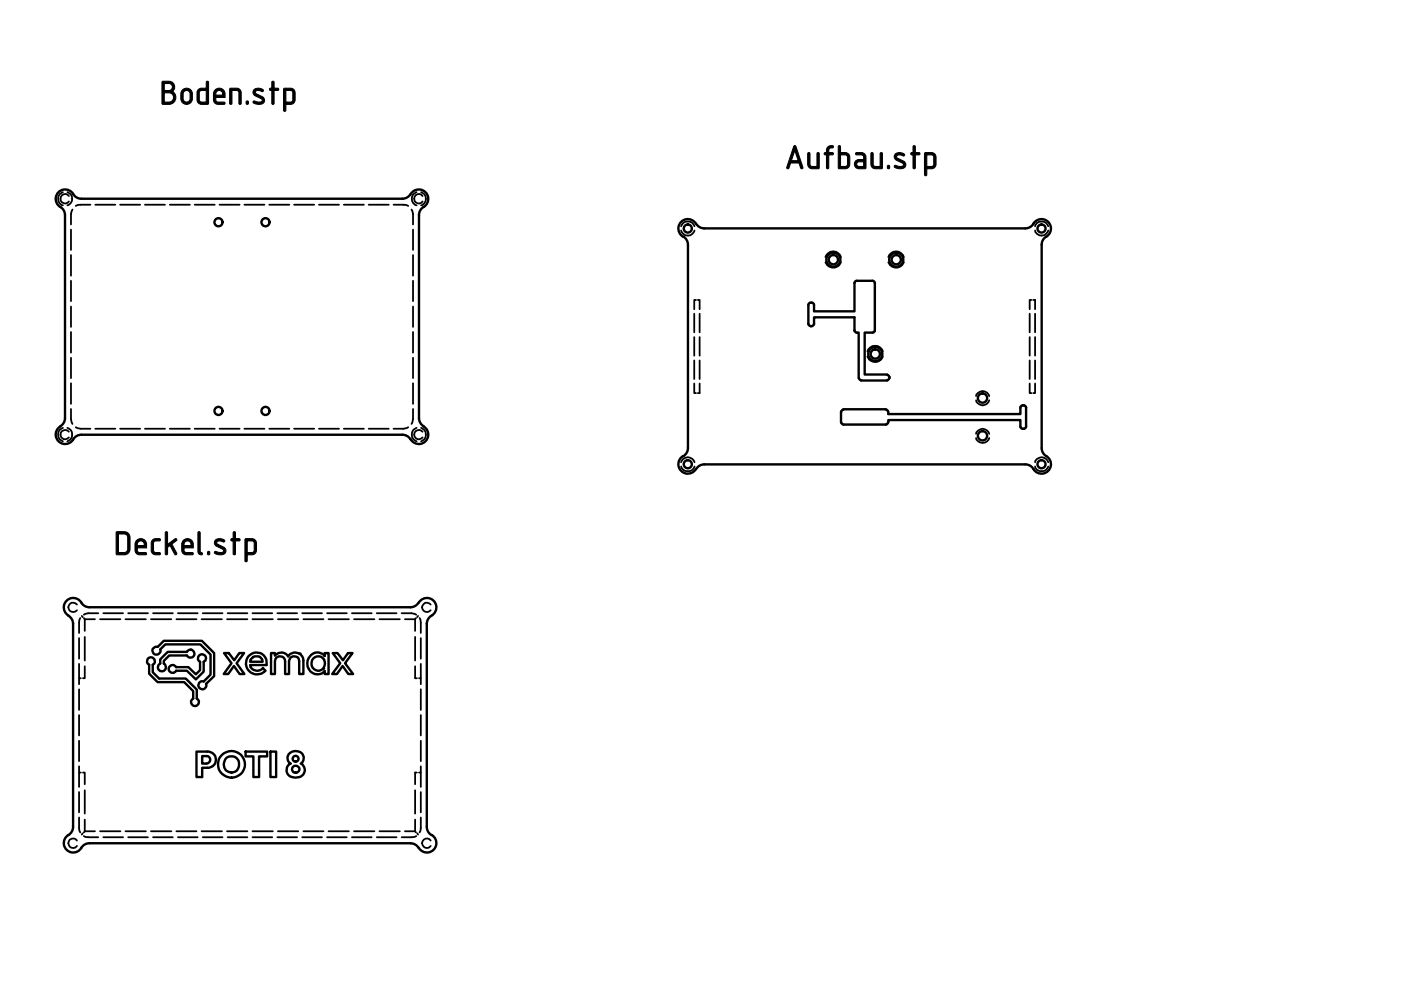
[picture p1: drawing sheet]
<svg xmlns="http://www.w3.org/2000/svg" width="297mm" height="210mm" viewBox="0 0 297 210" stroke-linecap="round" stroke-linejoin="round" font-family="sans-serif">
<defs><g id="words">
<g font-size="7.6">
<text x="33.8" y="22.1">Boden.stp</text>
<text x="166.3" y="35.8">Aufbau.stp</text>
<text x="24.1" y="117.6">Deckel.stp</text>
</g>
</g></defs>
<!-- layer: Verdeckt (ISO) -->
<g fill="none" stroke="#000" stroke-width=".38">
<path d="M13.3 40.7a1.47 1.47 0 0 0-1 1.4 1.47 1.47 0 0 0 1 1.4M14.3 40.7a1.47 1.47 0 0 1 1 1.4 1.47 1.47 0 0 1-1 1.4M14.6 41.6a.98 .98 0 0 0-1.4-.2 .98 .98 0 0 0 0 1.5 .98 .98 0 0 0 1.4-.2M15 48.7v4.3M15 54.1v4.4M15 59.5v4.4M15.4 44.4l-.4 1v2.2M19.2 43.4h-2.1l-1 .3M20.2 43.4h4.2M25.5 43.4h4.2M30.7 43.4h4.3M36 43.4h4.3"/>
<path d="M41.3 43.4h4.2M46.5 43.4h4.3M51.8 43.4h4.3M57.1 43.4h4.2M62.4 43.4h4.2M67.6 43.4h4.3M72.9 43.4h4.3M78.2 43.4h4.2M83.4 43.4h2.1l1.1 .3M87.2 44.4l.4 1v2.2M87.6 48.7v4.3M87.6 54.1v4.4"/>
<path d="M87.6 59.5v4.4M88.3 40.7a1.47 1.47 0 0 0-1 1.4 1.47 1.47 0 0 0 1 1.4M89.3 40.7a1.47 1.47 0 0 1 1 1.4 1.47 1.47 0 0 1-1 1.4M89.6 41.6a.98 .98 0 0 0-1.5-.2 .98 .98 0 0 0 0 1.5 .98 .98 0 0 0 1.5-.2M144.4 48.9a1.49 1.49 0 0 0 1.4 1 1.49 1.49 0 0 0 1.5-1M144.4 48a1.51 1.51 0 0 1 1.4-1 1.51 1.51 0 0 1 1.5 1M175 54.5a1.73 1.73 0 0 1 1.7-1.2 1.73 1.73 0 0 1 1.6 1.2M175 55.6a1.75 1.75 0 0 0 1.7 1.2 1.75 1.75 0 0 0 1.6-1.2M188.3 54.5a1.73 1.73 0 0 1 1.7-1.2 1.73 1.73 0 0 1 1.6 1.2M188.3 55.6a1.75 1.75 0 0 0 1.7 1.2 1.75 1.75 0 0 0 1.6-1.2M219.5 48.9a1.44 1.44 0 0 0 1.4 1 1.44 1.44 0 0 0 1.3-1M219.5 48a1.47 1.47 0 0 1 1.4-1 1.47 1.47 0 0 1 1.3 1"/>
<path d="M15 65v4.3M15 70.4v4.4M15 75.9v4.3M87.6 65v4.3M87.6 70.4v4.4M87.6 75.9v4.3M147.2 66.5v4M147.2 71.5v3.9M147.2 76.4v4M147.6 63.6h-.4v2M148 63.6h.3v2M148.3 66.5v4"/>
<path d="M148.3 71.5v3.9M148.3 76.4v4M183.9 74.5a1.73 1.73 0 0 1 1.6-1.2 1.73 1.73 0 0 1 1.7 1.2M183.9 75.6a1.75 1.75 0 0 0 1.6 1.2 1.75 1.75 0 0 0 1.7-1.2M218.3 66.5v4M218.3 71.5v3.9M218.3 76.4v4M218.7 63.6h-.4v2M219.1 63.6h.4v2M219.5 66.5v4M219.5 71.5v3.9M219.5 76.4v4"/>
<path d="M13.3 90.7a1.51 1.51 0 0 0-1 1.4 1.51 1.51 0 0 0 1 1.5M14.3 90.7a1.51 1.51 0 0 1 1 1.4 1.51 1.51 0 0 1-1 1.5M14.6 91.5a.99 .99 0 0 0-1.5-.1 .99 .99 0 0 0 0 1.5 .99 .99 0 0 0 1.5-.2M15 86.7v2.2l.4 1M15 81.3v4.3M16.1 90.6l1 .3h2.1M20.2 90.9h4.2M25.5 90.9h4.2M30.7 90.9h4.3M36 90.9h4.3M41.3 90.9h4.2M46.5 90.9h4.3"/>
<path d="M51.8 90.9h4.3M57.1 90.9h4.2M62.4 90.9h4.2M67.6 90.9h4.3M72.9 90.9h4.3M78.2 90.9h4.2M86.6 90.6l-1.1 .3h-2.1M87.6 86.7v2.2l-.4 1M87.6 81.3v4.3M88.3 90.7a1.51 1.51 0 0 0-1 1.4 1.51 1.51 0 0 0 1 1.5M89.3 90.7a1.51 1.51 0 0 1 1 1.4 1.51 1.51 0 0 1-1 1.5M89.6 91.5a.99 .99 0 0 0-1.5-.1 .99 .99 0 0 0 0 1.5 .99 .99 0 0 0 1.5-.2"/>
<path d="M144.4 98.9a1.51 1.51 0 0 0 1.4 1 1.51 1.51 0 0 0 1.5-1M144.4 98a1.49 1.49 0 0 1 1.4-1.1 1.49 1.49 0 0 1 1.5 1.1M147.2 81.3v2h.4M148.3 81.3v2h-.3M206.9 92.9a1.47 1.47 0 0 0 1.4 1 1.47 1.47 0 0 0 1.4-1M206.9 92a1.44 1.44 0 0 1 1.4-1.1 1.44 1.44 0 0 1 1.4 1.1M206.9 84.9a1.44 1.44 0 0 0 1.4 1.1 1.44 1.44 0 0 0 1.4-1.1M206.9 84a1.44 1.44 0 0 1 1.4-1.1 1.44 1.44 0 0 1 1.4 1.1M218.3 81.3v2h.4M219.5 81.3v2h-.4M219.5 98.9a1.47 1.47 0 0 0 1.4 1 1.47 1.47 0 0 0 1.3-1M219.5 98a1.44 1.44 0 0 1 1.4-1.1 1.44 1.44 0 0 1 1.3 1.1"/>
<path d="M16.3 128.2a1.02 1.02 0 0 0-1.5-.2 1.02 1.02 0 0 0 0 1.5 1.02 1.02 0 0 0 1.5-.1M16.8 135.3v4.4M17 131l-.2 1.1v2.1M17.3 130.6l.2 .2M17.8 131l.2 .3M18 135v5.1M20.1 131.3h-2.1v2.5M20.8 130h-2.1l-.9 .3M21.2 131.3h4.3M21.9 130h4.2M26.6 131.3h4.3M27.2 130h4.2"/>
<path d="M32 131.3h4.3M32.4 130h4.2M37.4 131.3h4.3M37.7 130h4.2M42.7 131.3h4.4M43 130h4.2M48.1 131.3h4.4M48.3 130h4.2M53.5 130h4.2M53.5 131.3h4.3M58.8 130h4.2M58.9 131.3h4.3"/>
<path d="M64.1 130h4.2M64.3 131.3h4.3M69.3 130h4.2M69.7 131.3h4.3M74.6 130h4.2M75.1 131.3h4.3M79.9 130h4.2M80.5 131.3h4.3M85.2 130h2l1.1 .3M85.9 131.3h2.1M88 131.3v2.5M88 135v5.1"/>
<path d="M88.2 131l-.2 .3M88.6 130.6l-.1 .2M89 131l.2 1.1v2.1M89.2 135.3v4.4M91.3 128.2a1.02 1.02 0 0 0-1.5-.2 1.02 1.02 0 0 0 0 1.5 1.02 1.02 0 0 0 1.5-.1M16.8 140.8v4.3M16.8 146.1v4.4M16.8 151.6v4.3M16.8 157.1v4.3M16.8 143.8h.3M18 141.3v2.5h-.4M88 141.3v2.5h.4"/>
<path d="M88.8 143.8h.4M89.2 140.8v4.3M89.2 146.1v4.4M89.2 151.6v4.3M89.2 157.1v4.3M16.3 178.2a1.01 1.01 0 0 0-1.5-.2 1.01 1.01 0 0 0 0 1.5 1.01 1.01 0 0 0 1.5-.1M16.8 173.3v2.2l.2 1M16.8 162.5v4.3M16.8 167.9v4.3M16.8 163.8h.3M17.5 176.7l-.2 .2M17.6 163.8h.4v2.5"/>
<path d="M17.8 177.3l.9 .2h2.1M18 167.5v5M18 173.8v2.4M18 176.2h2.1M18 176.2l-.2 .3M21.2 176.2h4.3M21.9 177.5h4.2M26.6 176.2h4.3M27.2 177.5h4.2M32 176.2h4.3M32.4 177.5h4.2M37.4 176.2h4.3"/>
<path d="M37.7 177.5h4.2M42.7 176.2h4.4M43 177.5h4.2M48.1 176.2h4.4M48.3 177.5h4.2M53.5 177.5h4.2M53.5 176.2h4.3M58.8 177.5h4.2M58.9 176.2h4.3M64.1 177.5h4.2M64.3 176.2h4.3M69.3 177.5h4.2"/>
<path d="M69.7 176.2h4.3M74.6 177.5h4.2M75.1 176.2h4.3M79.9 177.5h4.2M80.5 176.2h4.3M85.9 176.2h2.1M88 167.5v5M88 173.8v2.4M88 176.2l.2 .3M88.3 177.3l-1.1 .2h-2M88.4 163.8h-.4v2.5M88.5 176.7l.1 .2"/>
<path d="M88.8 163.8h.4M89.2 173.3v2.2l-.2 1M89.2 162.5v4.3M89.2 167.9v4.3M91.3 178.2a1.01 1.01 0 0 0-1.5-.2 1.01 1.01 0 0 0 0 1.5 1.01 1.01 0 0 0 1.5-.1"/>
</g>
<!-- layer: Sichtbar (ISO) -->
<g fill="none" stroke="#000" stroke-width=".51">
<path d="M12.8 43.9a2 2 0 0 1 1 1.7M13.8 45.6v43.1M15.5 41.1a2 2 0 0 0 1.7 1M15.5 41.2a2 2 0 0 0-3.1-.4 2 2 0 0 0 .4 3.1M87 41.1a2 2 0 0 1-1.7 1h-68M87.1 41.2a2 2 0 0 1 3.1-.4 2 2 0 0 1-.4 3.1M88.8 45.6v43.1M89.8 43.9a2 2 0 0 0-1 1.7M144.9 50.2a2 2 0 0 1 1 1.7v43.1a2 2 0 0 1-1 1.7M219.1 47.5a2 2 0 0 1 3.1-.5 2 2 0 0 1-.4 3.2M219.1 47.4a2 2 0 0 1-1.7 1h-68.1a2.47 2.47 0 0 1-2-1.3 2 2 0 0 0-3.1 .1 2 2 0 0 0 .6 3M221.9 50.2a2 2 0 0 0-1 1.7v43.1a2 2 0 0 0 1 1.7"/>
<path d="M171.4 68.6l.2 .5h.3M171.9 64.2l-.4 .2-.1 .2v4.1M171.9 69.2h.2M172.6 68.7v-1.4h8.6v2.8M172.6 68.6l-.2 .5h-.3M181.2 60v6h-8.6v-1.4a.54 .54 0 0 0-.7-.4M181.2 60v-.2l.4-.3h3.4l.2 .1 .3 .4M181.2 70l.2 .5h.7v9.7M185.5 60v10.1M185.5 70l-.3 .5h-.2h-1.7v8.9h4.8M188.1 79.5l.4 .2v.3M188.6 79.9v.3"/>
<path d="M12.8 90.4a2 2 0 0 0-.4 3.2 2 2 0 0 0 3.1-.5M13.8 88.6a2 2 0 0 1-1 1.8M17.2 92.2a2 2 0 0 0-1.7 1M17.3 92.2h68a2 2 0 0 1 1.7 1M88.8 88.6a2 2 0 0 0 1 1.8M89.8 90.4a2 2 0 0 1 .4 3.2 2 2 0 0 1-3.1-.5M144.8 96.7a2 2 0 0 0-.4 3.1 2 2 0 0 0 3.2-.4l.2-.3a2 2 0 0 1 1.5-.6h68.1a2 2 0 0 1 1.7 1M178.3 87.3v2.3M178.4 89.5l.2 .4 .2 .1h9M178.8 86.8h9M178.8 86.8l-.4 .3v.2M182.1 80.1l.3 .5h.2"/>
<path d="M182.6 80.7h5.5M187.8 86.8l.4 .3 .1 .2M188.3 89.5l-.3 .4-.2 .1M188.3 89.6v-.5h28v1.3M188.5 80.1l-.2 .5h-.2M216.3 90.4a.56 .56 0 0 0 .8 .5M216.3 86.4v1.4h-28v-.5M217.1 86l.4 .2 .1 .2M217.1 86a.56 .56 0 0 0-.8 .4M217.6 90.4l-.3 .4-.2 .1M217.6 86.4v4M221.8 96.7a2 2 0 0 1 .4 3.1 2 2 0 0 1-3.1-.4"/>
<path d="M14.5 130.5a2 2 0 0 1 1 1.8M15.5 132.2v43.1M17.2 127.7a2 2 0 0 0 1.8 1h68a2 2 0 0 0 1.8-1M17.3 127.8a2 2 0 0 0-3.2-.4 2 2 0 0 0 .4 3.1M31.4 139.6a.85 .85 0 0 1 1.3 .1 .85 .85 0 0 1-.3 1.2v1.6l1.3 1.4h5.7l2.3 2.3v1.9a.84 .84 0 0 1 .3 1.3 .84 .84 0 0 1-1.3 0 .84 .84 0 0 1 .3-1.3v-1.6l-1.9-1.9h-5.7l-1.8-1.8v-1.9l-.2-.1a.83 .83 0 0 1 0-1.2zM32.5 137.4l.3-.2 .7-.1 1.2-1.2h8.1l2.6 2.6v4.9l-1.7 1.6a.85 .85 0 0 1-.7 1.1 .85 .85 0 0 1-1-.9 .85 .85 0 0 1 1.2-.7l1.4-1.5v-4.2l-2.1-2.2h-7.4l-1.1 1.1a.84 .84 0 0 1-1 1.1 .84 .84 0 0 1-.5-1.4zM35.6 138.2h4a.84 .84 0 0 1 1.3-.3 .84 .84 0 0 1 0 1.3 .84 .84 0 0 1-1.3-.2h-3.7l-1.2 1.1v.6a.87 .87 0 0 1 .3 1.3 .87 .87 0 0 1-1.3 0 .87 .87 0 0 1 .3-1.3v-.9zM47.5 138.5h1l1.2 1.5 1-1.5h1.1l-1.6 2.1 1.6 2.3h-1l-1.2-1.7-1.2 1.7h-1l1.7-2.3zM52.7 139.1a2.19 2.19 0 0 1 2.7-.6 2.19 2.19 0 0 1 1.1 2.5h-3.5a1.56 1.56 0 0 0 1.2 1.2 1.56 1.56 0 0 0 1.6-.6l.5 .6a2.36 2.36 0 0 1-3.4 .2 2.36 2.36 0 0 1-.2-3.3zM53.4 139.5a1.36 1.36 0 0 1 2.3 .8h-2.7zM57.5 138.5h.8v.5a1.7 1.7 0 0 1 2.8 .2 1.77 1.77 0 0 1 1.9-.8 1.77 1.77 0 0 1 1.3 1.7v2.8h-.9v-2.7a1.08 1.08 0 0 0-1-1.1 1.08 1.08 0 0 0-1.1 1.1v2.7h-.8v-2.7a1.08 1.08 0 0 0-1.1-1.1 1.08 1.08 0 0 0-1.1 1.1v2.7h-.8zM66 138.8a1.91 1.91 0 0 1 2.8 .3v-.6h.9v4.4h-.9v-.6a2.2 2.2 0 0 1-3.1 0 2.2 2.2 0 0 1 0-3.1z"/>
<path d="M66.5 139.5a1.49 1.49 0 0 1 2.2 .4 1.49 1.49 0 0 1-.7 2.2 1.51 1.51 0 0 1-1.8-.7 1.51 1.51 0 0 1 .3-1.9zM70.5 138.5h1.1l1.1 1.5 1.1-1.5h.9l-1.5 2.1 1.7 2.3h-1l-1.3-1.7-1.2 1.7h-1l1.7-2.3zM88.8 127.8a2 2 0 0 1 3.1-.4 2 2 0 0 1-.4 3.1M90.5 132.2v43.1M91.5 130.5a2 2 0 0 0-1 1.8M36 141.3a.79 .79 0 0 1 1.3 .1h2.6l1.6 1.6 .9-.9v-1.8a.84 .84 0 0 1-.3-1.3 .84 .84 0 0 1 1.4 0 .84 .84 0 0 1-.3 1.3v2.1l-1.7 1.7-1.9-1.9h-2.3a.83 .83 0 0 1-1.2 .3 .83 .83 0 0 1-.1-1.2zM41.7 159.4h2.2a1.72 1.72 0 0 1 1.9 1.7 1.72 1.72 0 0 1-1.9 1.7h-1v2h-1.2zM52.1 159.4h4.5v1h-1.7v4.4h-1.2v-4.4h-1.6zM57.3 159.4h1.2v5.4h-1.2zM61.2 159.9a1.91 1.91 0 0 1 3.2 .5 1.3 1.3 0 0 1-.6 1.5 1.6 1.6 0 0 1 .7 2 1.6 1.6 0 0 1-1.8 1 1.6 1.6 0 0 1-1.9-1 1.6 1.6 0 0 1 .8-2 1.35 1.35 0 0 1-.4-2zM14.5 177a2 2 0 0 0-.4 3.2 2 2 0 0 0 3.2-.4M15.5 175.3a2 2 0 0 1-1 1.8"/>
<path d="M17.2 179.8a2 2 0 0 1 1.8-1h68a2 2 0 0 1 1.8 1M42.9 160.3h.9a.79 .79 0 0 1 .8 .8 .79 .79 0 0 1-.8 .8h-.9zM48 160.7a1.7 1.7 0 0 1 2.3 .2 1.7 1.7 0 0 1 0 2.3 1.7 1.7 0 0 1-2.3 .2 2 2 0 0 1 0-2.7zM90.5 175.3a2 2 0 0 0 1 1.8M91.5 177a2 2 0 0 1 .4 3.2 2 2 0 0 1-3.1-.4"/>
<circle cx="46.3" cy="47.1" r=".86"/>
<circle cx="56.3" cy="47.1" r=".86"/>
<circle cx="145.8" cy="48.5" r=".86"/>
<circle cx="176.7" cy="55.1" r="1.49"/>
<circle cx="176.7" cy="55.1" r=".98"/>
<circle cx="190" cy="55.1" r="1.49"/>
<circle cx="190" cy="55.1" r=".98"/>
<circle cx="220.8" cy="48.5" r=".86"/>
<circle cx="185.6" cy="75.1" r="1.49"/>
<circle cx="185.6" cy="75.1" r=".98"/>
<circle cx="46.3" cy="87.1" r=".86"/>
<circle cx="56.3" cy="87.1" r=".86"/>
<circle cx="145.8" cy="98.4" r=".86"/>
<circle cx="208.3" cy="92.4" r=".98"/>
<circle cx="208.3" cy="84.4" r=".98"/>
<circle cx="220.8" cy="98.4" r=".86"/>
<circle cx="49" cy="162" r="2.84"/>
<circle cx="62.7" cy="160.8" r=".61"/>
<circle cx="62.7" cy="163" r=".76"/>
</g>
<g fill="#000">
<circle cx="40.4" cy="137.8" r=".25"/>
<circle cx="61.1" cy="139.2" r=".25"/>
<circle cx="63.5" cy="138.6" r=".25"/>
<circle cx="68.5" cy="141.8" r=".25"/>
</g>
<use href="#words"/>
</svg>
